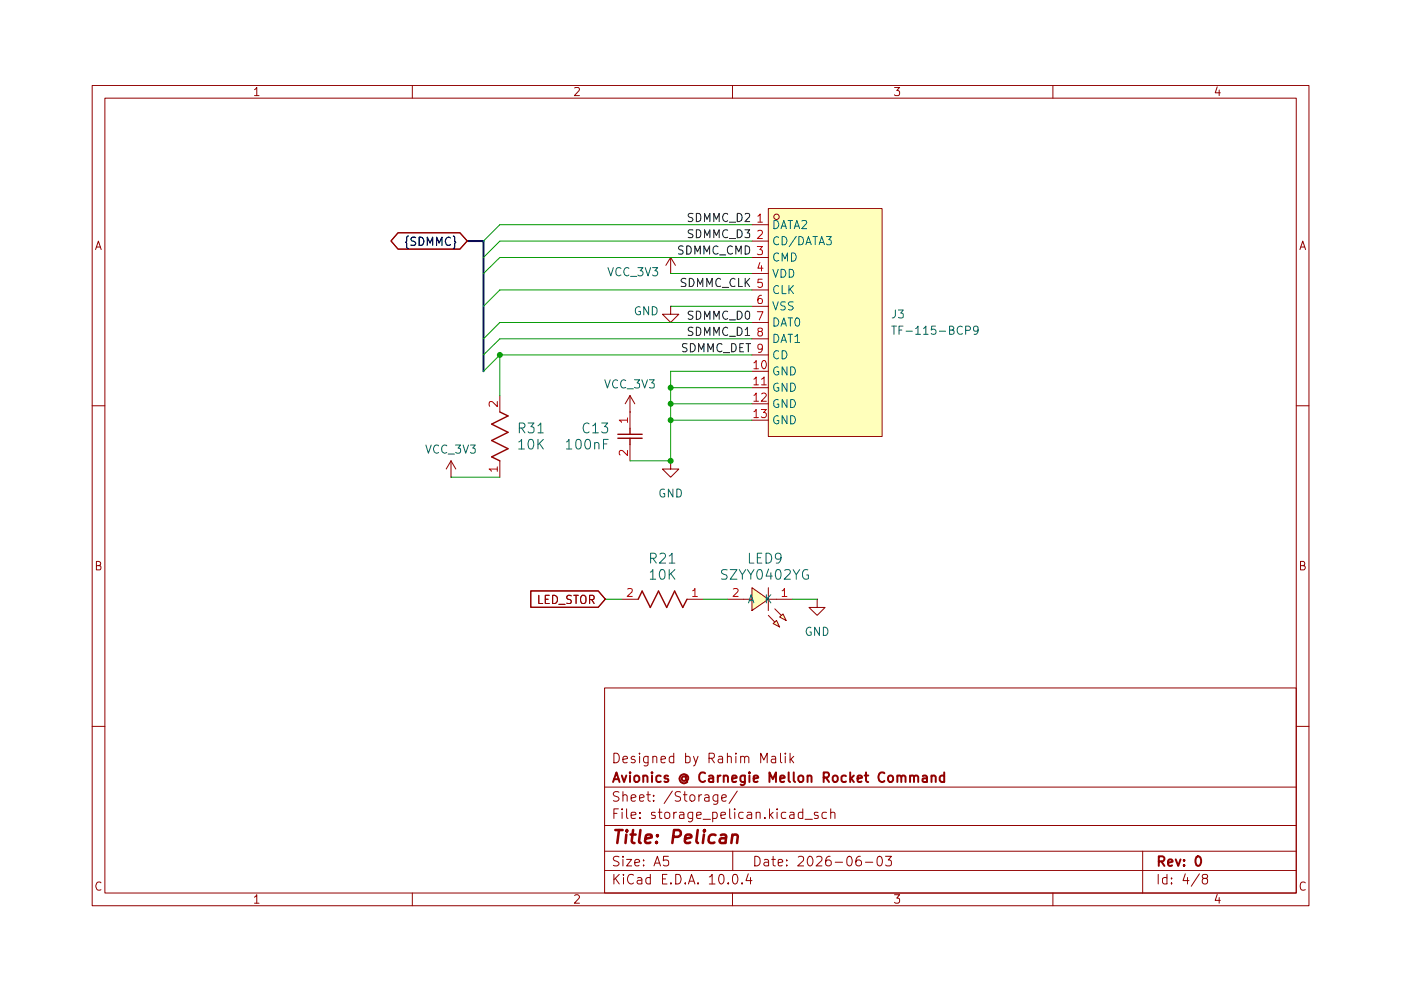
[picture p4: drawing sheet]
<svg xmlns="http://www.w3.org/2000/svg" width="420mm" height="297mm" viewBox="0 0 420 297" stroke-linecap="round" stroke-linejoin="round" font-family="sans-serif">
<g fill="none" stroke="#910000" stroke-width=".3">
<path d="M27.6 25.6h365v245.9h-365zM31.5 29.4h357.2v238.3h-357.2zM76.3 26.9l.7-.7v2.5M76.3 28.7h1.4M123.7 25.6v3.8M172.3 26.4l1.2-.1 .3 .6-1.5 1.8h1.5M219.7 25.6v3.8M268.3 26.2h1.5l-.9 .9 .8 .3v1l-.3 .3h-.8l-.3-.3M315.8 25.6v3.8M365 26l-.6 1.8h1.6M365.6 27v1.7M28.7 74.8l.8-2.5 .9 2.5"/>
<path d="M28.9 74h1.2M389.8 74.8l.9-2.5 .8 2.5M390.1 74h1.2M27.6 121.6h3.9M388.7 121.6h3.9M28.9 169.5h.8l.4-.2v-.8l-.4-.2h-.8v2.5h.9l.4-.2 .1-.6-.2-.4-.4-.1M390 169.5l1.1-.1 .2-.4-.2-.6-1.1-.1v2.5h.9l.4-.2a.59 .59 0 0 0-.1-1l-.3-.1M27.6 217.7h3.9M181.3 206.2h207.4v61.5h-207.4zM388.7 217.7h3.9M181.3 235.9h207.4M184.1 225.8a1.5 1.5 0 0 1 1.7 .9 1.5 1.5 0 0 1-.6 1.8l-1.1 .1z"/>
<path d="M185.6 237.4a1.19 1.19 0 0 0-1.5 .1l-.2 .6 .3 .4a1.45 1.45 0 0 1 1.4 .8l-.1 .6a1.19 1.19 0 0 1-1.6 .1M186.8 238.5l.4-.3 .7 .2 .2 1.8M186.8 227.6l1.4-.2-.1-.5-.9-.2-.4 .4 .2 1.4 .2 .1 .9-.1M186.8 237.3v2.9M189.3 239.2l1.4-.3-.4-.7-.9 .2-.1 1.3 .4 .5 .8-.2M190.4 226.9l-.7-.2-.4 .4 .1 .4 1 .3 .1 .2-.1 .5-.3 .1-.8-.1M191.8 239.2l1.4-.3-.5-.7-.8 .2-.1 1.3 .4 .5 .8-.2M191.8 225.8h-.2l.2 .2 .1-.2-.1 .2M191.8 226.7v1.9M193.9 238.2h1.1M194.4 237.3v2.4l.6 .5M194.4 226.7l-.1 2.6-.5 .3-.6-.1"/>
<path d="M194.4 226.9a.86 .86 0 0 0-1.2 0l-.2 .4 .2 1.1a.86 .86 0 0 0 1.2 .1M195.8 226.9a.73 .73 0 0 1 1.1 0l.1 1.7M195.8 226.7v1.9M196 239.9v.3l-.1-.2 .1-.1v.3M196 238.4v.2l-.1-.1 .1-.1v.2M198.2 227.6l1.4-.2-.2-.5-.7-.2-.5 .4 .1 1.4 .4 .1 .7-.1M201.6 237.1l-2.4 3.7M202.1 226.9l-.3-.2-.8 .2a1.32 1.32 0 0 0-.2 1.5l.4 .2 .9-.1M202.1 225.8v2.8M204.1 237.4l-.3-.1-1.1 .1a.67 .67 0 0 0-.2 .7 .67 .67 0 0 0 .5 .5l.8 .3 .3 .4a.64 .64 0 0 1-.5 .9l-1.1-.2M204.9 238.2h1.1M205.4 237.3v2.4l.6 .5"/>
<path d="M205.6 226.9l.3-.2 .8 .2a1.32 1.32 0 0 1 .2 1.5l-.4 .2-.9-.1M205.6 225.8v2.8M207 238.5l.4-.3h.4l.4 .3 .2 .3-.2 1.1a.76 .76 0 0 1-.7 .3 .76 .76 0 0 1-.6-.6zM208 226.7l.7 1.9M209.3 226.7l-.9 2.6-.4 .3M209.6 238.2v2M210.4 238.2l-.6 .2-.2 .4M211.4 238.4l.3-.2 .8 .2 .1 1.8M212.6 238.9l-.9 .2-.4 .4 .1 .5 .3 .2 .9-.2M212.6 227.3h1.1a.82 .82 0 0 0 .6-.8 .82 .82 0 0 0-.6-.7h-1.1v2.8M213.3 227.3l.9 1.3M215.3 238.2v2.4a.86 .86 0 0 1-1.3 .4"/>
<path d="M215.3 238.4l-.9-.2-.4 .3-.2 .3 .2 1.1a.95 .95 0 0 0 1.3 .1M215.5 226.9l.3-.2 .8 .2 .1 1.7M216.5 239.2l1.3-.3-.1-.5-.2-.2-.9 .2-.1 1.3 .4 .5 .8-.2M216.7 227.4l-1.2 .2-.2 .4 .5 .6 .9-.1M218.1 226.9a.69 .69 0 0 1 1.2 .2v1.5M218.1 225.8v2.8M220.7 225.8v.2l.2-.2h-.2v.2M220.7 226.7v1.9M221.1 237.1l-2.4 3.7M222.1 226.9a.69 .69 0 0 1 1.2 .2v1.5M222.1 226.7v1.9M223.3 227.1l.4-.4 .7 .2 .2 1.7"/>
<path d="M228.1 228.6v-2.8l1 2 1-2v2.8M231.4 226.9l.3-.2 .8 .2 .1 1.7M232.6 227.4l-1.2 .2-.1 .4 .4 .6 .9-.1M234.1 225.8v2.4l.4 .4M235.5 225.8v.2l.2-.2h-.2v.2M235.5 226.7v1.9M236.9 225.8v2.8M237.2 227.5l.8 1.1M238 226.7l-1.1 1.1M181.3 255.1h207.4M181.3 247.4h207.4M184.1 243.8h.9"/>
<path d="M185.5 242.4h-1.4v2.9M185.6 256.8a1.19 1.19 0 0 0-1.5 .1l-.2 .6a.96 .96 0 0 0 1.1 .7l.6 .5-.1 .6a1.19 1.19 0 0 1-1.6 .1M186.6 242.4l-.2 .2h.3l-.1-.2v.3M186.6 243.5v1.8M186.8 256.7l-.1 .1h.3l-.2-.1v.2M186.8 257.6v1.9M187.9 257.6h1.5l-1.5 1.9h1.5M187.9 242.4v2.5l.4 .4M189.3 244.4l1.4-.3-.2-.6h-.8l-.4 .3 .1 1.4h1.1M190.4 258.6l1.4-.2v-.4l-.4-.4-.9 .2-.1 1.3 .4 .4 .8-.1M191.9 245.1l.2 .1-.2 .1v-.2v.2M191.9 243.5l.2 .2h-.3l.1-.2v.3"/>
<path d="M193 259.3l.2 .1-.2 .1v-.2v.2M193 257.8l.2 .1-.2 .1v-.2v.2M196.1 259.5l1-2.8 1 2.8M196.5 243.5a.7 .7 0 0 0-1.1 .5l.4 .4 .7 .1 .1 .3-.1 .4h-1.1M196.5 258.7h1.3M197.4 243.5h1.1M197.8 242.4v2.5l.1 .3 .6 .1M199.4 243.7l.5-.2a.81 .81 0 0 1 1 .5v.8a.82 .82 0 0 1-.8 .5 .82 .82 0 0 1-.8-.5zM200.4 256.7h-1.4l-.1 1.3 .4-.2h.7l.4 .2v1.3l-.4 .2h-.7l-.4-.2M202.1 243.5v1.8M202.9 243.5a.64 .64 0 0 0-.8 .5M203.8 243.5h1.1l.2 1.8"/>
<path d="M205.1 244.1l-1 .1a.61 .61 0 0 0-.4 .6 .61 .61 0 0 0 .4 .5l1-.1M207.7 243.5v2.2l-.6 .6-.6-.1M207.7 243.5h-.8l-.6 .5v.8l.3 .4h1.1M208.9 244.4l1.4-.3-.1-.6a.93 .93 0 0 0-1.3 .3l.2 1.4h1.1M210.9 245.6h2.2M213.7 243.5h.9l.5 .5v.8l-.3 .4h-1.1M213.7 243.5v2.8M216.2 244.4l1.4-.3-.1-.6a.93 .93 0 0 0-1.3 .3l.2 1.4h1.1M218.8 242.4v2.5l.1 .3 .3 .1M219.8 255.1v5.8M220.3 242.4l-.1 .2 .1 .1v-.3v.3M220.3 243.5v1.8"/>
<path d="M222.9 243.5h-1.1l-.3 .5v.8l.3 .4h1.1M224.2 243.5h1.1l.1 1.8M225.4 244.1l-1 .1-.4 .4 .2 .6h1.2M226.4 256.7a1.45 1.45 0 0 1 1.6 1.4 1.45 1.45 0 0 1-1.6 1.4zM226.8 243.7l.4-.2h.7l.1 1.8M226.8 243.5v1.8M229.2 257.8l.3-.2 .8 .2 .2 1.7M229.4 245.1v.2l-.2-.1 .2-.1v.2M230.5 258.4h-1a.56 .56 0 0 0-.4 .6 .56 .56 0 0 0 .4 .5l1-.1M230.8 242.4v2.9M231 244.2l.9 1.1M231.4 257.6h1.1"/>
<path d="M231.9 256.7v2.4v.3l.6 .1M231.9 243.5l-1.1 1M233 242.4v.2h.2l-.2-.2v.3M233 243.5v1.8M233.4 258.6l1.3-.2v-.4l-.4-.4-.8 .2-.1 1.3 .3 .4 .9-.1M235.7 243.5h-.9l-.5 .5v.8l.3 .4h1.1M235.9 259.3l.2 .1-.2 .1-.1-.1 .1 .1M235.9 257.8l.2 .1-.2 .1v-.2v.2M236.9 243.5h1.1l.1 1.8M238.1 244.1l-.9 .1-.4 .4 .1 .6h1.2M239.4 256.9l.4-.2h.7a.78 .78 0 0 1 .4 1.2l-1.7 1.6h1.8M240.7 243.5h-.8l-.5 .5v.8l.2 .4h1.1"/>
<path d="M240.7 242.4v2.9M241.4 245.6h2.2M242.4 256.9a.6 .6 0 0 1 1.1 0 1.9 1.9 0 0 1-.4 2.6l-.7-.2a2.1 2.1 0 0 1 0-2.4zM244.9 256.9l.4-.2h.7a.78 .78 0 0 1 .4 1.2l-1.7 1.6h1.8M245.3 243.5h-1l-.1 .5a.86 .86 0 0 0 1.1 .5v.7h-1.1M247.9 243.5h-1.1l-.3 .5v.8l.3 .4h1.1M249 256.7a1.23 1.23 0 0 0-1.4 1.2v1.1a.93 .93 0 0 0 .9 .6 .93 .93 0 0 0 .8-.6l-.2-1a.9 .9 0 0 0-1.5 .4M249.1 243.7l.2-.2a.79 .79 0 0 1 1.1 .3v1.5M249.1 242.4v2.9M250.5 258.4h2.2M254.2 256.9l.7-.2a1.82 1.82 0 0 1 0 2.8l-.5-.1a2.21 2.21 0 0 1-.2-2.5zM258 256.7a1.23 1.23 0 0 0-1.3 1.2v1.1a.93 .93 0 0 0 .8 .6 .93 .93 0 0 0 .9-.6l-.2-1a.9 .9 0 0 0-1.5 .4"/>
<path d="M259.5 258.4h2.2M263.3 256.9l.6-.2a1.82 1.82 0 0 1 0 2.8l-.5-.1a2.5 2.5 0 0 1-.1-2.5zM265.6 256.7h1.7l-.9 1.1a.78 .78 0 0 1 .9 .6v.9l-.5 .2h-.8l-.4-.2M342.7 255.1v12.6M30.3 264.6l-.1-.1a1.2 1.2 0 0 0-1.4 .5 1.2 1.2 0 0 0 .2 1.5l.6 .3 .7-.1M76.3 268.9l.7-.7v2.5M76.3 270.7h1.4M123.7 267.7v3.8M172.3 268.4l.4-.2h.6l.5 .7-1.5 1.8h1.5M181.3 260.9h207.4M184.1 262.1v2.9M184.5 263.3l1.2 1.7"/>
<path d="M185.7 262.1l-1.6 1.6M187 262.1l-.2 .1 .2 .1 .1-.1-.1 .1M187 263v2M189.9 262.3v-.1a1.39 1.39 0 0 0-1.7 .6 1.39 1.39 0 0 0 .3 1.7 .87 .87 0 0 0 1.4 .1M191.2 263.2l.3-.2 .8 .2 .2 1.8M192.5 263.7l-1.3 .2-.1 .4 .4 .7 1-.2M195 263.2a.87 .87 0 0 0-1.3 .3v.9l.2 .4 .4 .2 .7-.2M195 262.1v2.9M198.7 263.4h.9M200 262.1h-1.3v2.9h1.3M201.2 264.6l.2 .2-.2 .2v-.4v.4M202.6 262.1h.7a1.49 1.49 0 0 1 .9 1.7 1.49 1.49 0 0 1-1.6 1.2z"/>
<path d="M205.5 264.6v.4l-.1-.2 .1-.2v.4M206.5 265l.9-2.9 1 2.9M206.7 264.1h1.4M209.3 264.6l.2 .2-.2 .2-.1-.2 .1-.2v.4M212.7 262.8h.4l.5-.7v2.9M212.7 265h1.7M215.8 262.3l.7-.2a1.65 1.65 0 0 1-.3 2.9 2.02 2.02 0 0 1-.4-2.7zM218.4 264.6l.2 .2-.2 .2-.2-.2 .2-.2v.4M219.7 267.7v3.8M220 262.2l.3-.1a1.55 1.55 0 0 1 .6 2.7l-.6 .2a2.07 2.07 0 0 1-.3-2.8zM222.5 264.6v.4l-.1-.2 .1-.2v.4M224.4 261.9l-.7 2h1.8"/>
<path d="M225.1 263v2M268.3 268.2h1.5l-.9 1 .8 .2v1.1l-.3 .2h-.8l-.3-.2M315.8 267.7v3.8M347.3 262.1v2.9M350 263.2l-.9-.2-.5 .5v.9l.3 .4 .2 .2 .9-.2M350 262.1v2.9M351.3 264.6l.2 .2-.2 .2v-.4v.4M351.3 263.2l.2 .1-.2 .1-.1-.1 .1 .1M355.5 261.9l-.7 2h1.8M356.2 263v2M359.7 261.9l-2.4 3.7M361.1 263.3l-.5-.3v-.7l.5-.2 .8 .1 .3 .4-.1 .4-1.5 .5v.9l.5 .6h.6l.4-.4v-1.1l-.4-.2"/>
<path d="M365 268.1l-.6 1.8h1.6M365.6 269v1.7M391.5 264.6a.98 .98 0 0 0-1.3 0 .98 .98 0 0 0-.3 1.2 .93 .93 0 0 0 .5 1 .93 .93 0 0 0 1.1-.1"/>
</g>
<g fill="none" stroke="#910000" stroke-width=".59">
<path d="M183.9 234.4l1-2.9 .9 2.9M184.1 233.6h1.4M186.5 232.5l.7 1.9 .6-1.9M188.9 231.5v.3l.2-.2-.2-.1v.3M188.9 232.5v1.9M190.3 232.7a.84 .84 0 0 1 1.4 .3v.8l-.6 .6a.78 .78 0 0 1-.9-.6zM192.9 232.7a.76 .76 0 0 1 1.3 .2v1.5M192.9 232.5v1.9M195.5 231.5l-.1 .1 .1 .2 .2-.2-.2-.1v.3M195.5 232.5v1.9M198.2 232.6a.95 .95 0 0 0-1.3 .1 1.32 1.32 0 0 0 .2 1.5l.2 .2 .9-.2M200.4 232.6a.66 .66 0 0 0-1.1 .3v.4l.7 .1 .4 .4v.4l-.4 .2-.7-.2"/>
<path d="M205.7 233a.7 .7 0 0 0-1-.1 .7 .7 0 0 0 0 1.1 .7 .7 0 0 0 1-.2M205.7 232.7v1.1l.3 .2a1.18 1.18 0 0 0-.1-1.8 1.18 1.18 0 0 0-1.7 .3 1.38 1.38 0 0 0 0 1.9 1.38 1.38 0 0 0 1.9 0M211.5 231.8a1.14 1.14 0 0 0-1.5-.1 1.14 1.14 0 0 0-.3 1.4 1.05 1.05 0 0 0 .5 1.2 1.05 1.05 0 0 0 1.3-.2M212.6 232.6l.4-.1 .7 .1 .2 1.8M213.9 233.1l-.9 .2a.61 .61 0 0 0-.4 .9l.4 .2 .9-.2M215.3 232.5v1.9M216.1 232.5l-.7 .2-.1 .3M217 232.7a.76 .76 0 0 1 1.3 .2v1.5M217 232.5v1.9M219.6 233.4l1.3-.3-.1-.5-.9-.1-.3 .4 .1 1.3 .2 .2 .9-.2M223.4 232.5v2.3l-.2 .3a.78 .78 0 0 1-1.1 .1M223.4 232.6l-.9-.1-.4 .2a1.32 1.32 0 0 0 .2 1.5l.2 .2 .9-.2"/>
<path d="M224.7 231.5l-.1 .1 .1 .2 .2-.2-.2-.1v.3M224.7 232.5v1.9M226 233.4l1.4-.3-.2-.5-.8-.1-.4 .4 .1 1.3 .3 .2 .8-.2M230.8 234.4v-2.9l1 2.1 .9-2.1v2.9M234 233.4l1.3-.3-.1-.5-.8-.1-.4 .4 .1 1.3 .3 .2 .8-.2M236.5 231.5v2.5l.4 .4M238 231.5v2.5l.5 .4M239.6 232.7a.76 .76 0 0 1 .8-.3 .76 .76 0 0 1 .5 .6v.8a.77 .77 0 0 1-.7 .6 .77 .77 0 0 1-.8-.6zM242.2 232.7a.69 .69 0 0 1 1.2 .2v1.5M242.2 232.5v1.9M247 233l1.4-.1a.78 .78 0 0 0-.3-1.4h-1.1v2.9M247.7 233l.9 1.4"/>
<path d="M253.7 232.6l-.8-.1-.5 .2a1.32 1.32 0 0 0 .2 1.5l.3 .2 .8-.2M255 231.5v2.9M255.2 233.3l.9 1.1M256.1 232.5l-1.1 1.1M257.2 233.4l1.3-.3-.1-.5-.9-.1-.3 .4 .1 1.3 .2 .2 .9-.2M259.3 232.5h1.1M259.7 231.5v2.5l.7 .4M265.2 231.8l-.1-.2a1.19 1.19 0 0 0-1.4 .3 1.52 1.52 0 0 0 1 2.5l.5-.3M269.1 232.7l.4-.2 .6 .1 .2 1.8M269.1 232.5v1.9M270.3 232.9l.4-.4 .7 .1 .2 1.8M272.9 232.7a.69 .69 0 0 1 1.2 .2v1.5"/>
<path d="M272.9 232.5v1.9M274.1 232.9l.4-.4 .7 .1 .2 1.8M276.7 232.6l.4-.1 .7 .1 .2 1.8M278 233.1l-.9 .2a.61 .61 0 0 0-.4 .9l.4 .2 .9-.2M279.4 232.7a.76 .76 0 0 1 1.2 .2v1.5M279.4 232.5v1.9M283.2 232.6a.86 .86 0 0 0-1.2 .1l-.2 1.1 .3 .4 .3 .2 .8-.2M283.2 231.5v2.9M347.5 258.2l1.5-.2a.76 .76 0 0 0 .2-.8 .76 .76 0 0 0-.6-.5h-1.1v2.8M348.3 258.2l.9 1.3M350.3 258.6l1.4-.3-.5-.7h-.5l-.4 .4v1.1l.4 .4 .8-.1M352.6 257.6l.8 1.9 .6-1.9"/>
<path d="M355.1 259.3v.2l-.1-.1 .1-.1v.2M355.1 257.8v.2l-.1-.1 .1-.1v.2M358.8 256.9l.7-.2a1.58 1.58 0 0 1 .8 1.5 1.58 1.58 0 0 1-1.1 1.3 1.95 1.95 0 0 1-.4-2.6z"/>
<circle cx="250.5" cy="233.5" r=".96"/>
<circle cx="267.1" cy="233.5" r=".96"/>
</g>
<g fill="none" stroke="#910000" stroke-width=".76">
<path d="M184.5 248.8h2.2M185.6 248.8l-.5 3.9M187.8 250.1l-.2 2.6M188 248.8l-.2 .2 .2 .2 .2-.2-.2-.2v.4M189.1 250.1h1.5M189.9 248.8l-.5 3.3 .2 .4 .7 .2M192.1 248.8l-.5 3.3 .1 .4 .5 .2M193.6 251.4l1.9-.4-.1-.7-.4-.2-1.2 .2-.4 1.8 .5 .6 1.1-.2M196.9 252.3l.2 .2-.2 .2-.2-.2 .2-.2v.4M197.1 250.3l.2 .2-.2 .2-.1-.2 .1-.2v.4M201.9 250.8h1.4a1.06 1.06 0 0 0 .9-.9 1.06 1.06 0 0 0-.6-1.1h-1.5l-.5 3.9M205.4 251.4l1.9-.4-.1-.7-.3-.2-1.1 .2-.3 .4-.1 1.4 .5 .6 1.1-.2"/>
<path d="M209.3 248.8l-.5 3.3 .5 .6M211.1 250.1l-.3 2.6M211.3 248.8l-.3 .2 .2 .2 .3-.2-.2-.2-.1 .4M214.6 250.3a1.37 1.37 0 0 0-2 .5l-.1 1.1 .1 .4 .5 .4 1.1-.2M216.2 250.3l.4-.2 1 .2 .2 .4-.2 2M217.7 251l-.3 .2h-.9a.75 .75 0 0 0-.7 .7 .75 .75 0 0 0 .5 .8l1.3-.2M219.7 250.5a.97 .97 0 0 1 1.6 .2l-.3 2M219.7 250.1l-.4 2.6"/>
</g>
<g fill="#ffb">
<path d="M230.4 62.5h34.1v68.4h-34.1z"/>
<path d="M233.8 185l1-1 1 2z"/>
<path d="M231.9 186.9l1-.9 .9 1.9z"/>
<path d="M225.5 176.1l4.9 3.5-4.9 3.4z"/>
</g>
<path d="M119.4 69.8h18.5l2.2 2.4-2.2 2.5h-18.5l-2.1-2.5zM159.2 177.1h20.2l2.1 2.5-2.1 2.4h-20.2z" fill="none" stroke="#910000" stroke-width=".34"/>
<path d="M122.5 70.7l-.5 .4v1.2l-.4 .3 .4 .3v1.2l.5 .4M124.7 71.2l-1-.1-.5 .5 .3 .6 1 .4 .2 .5-.5 .4-1-.1M125.7 71.1a1.24 1.24 0 0 1 1.4 1.2 1.24 1.24 0 0 1-1.4 1.2zM128.1 73.5v-2.4l.9 1.8 .8-1.8v2.4M130.9 73.5v-2.4l.8 1.8 .8-1.8v2.4M135.1 71.3a1.14 1.14 0 0 0-1.5 .4 1.14 1.14 0 0 0 .2 1.5l.6 .3 .7-.2M135.9 70.7l.5 .4v1.2l.3 .3-.3 .3-.1 1.5-.4 .1" fill="none" stroke="#00008a" stroke-width=".3"/>
<g fill="none" stroke="#0f0f0f" stroke-width=".3">
<path d="M204.9 73.9l-1-.2-.3 .3v.6l1.1 .5 .2 .6-.5 .5-.9-.1M206 73.7a1.27 1.27 0 0 1 1.4 1 1.27 1.27 0 0 1-.9 1.5h-.5zM207.8 64.1h-1.2l-.2 .5 .5 .6a.76 .76 0 0 1 .9 .7l-.5 .5-.9-.1M207.8 69l-.9-.1-.5 .4 .1 .5 1.1 .4 .2 .6-.5 .4h-.9M208.4 76.2v-2.5l.8 1.8 .8-1.8v2.5M208.8 64a1.27 1.27 0 0 1 1.4 .7 1.27 1.27 0 0 1-.4 1.6l-1 .1zM208.8 68.9a1.26 1.26 0 0 1 1.4 .7 1.26 1.26 0 0 1-.4 1.6h-1zM211.1 76.2v-2.5l.9 1.8 .8-1.8v2.5M211.3 66.4v-2.4l.7 1.7 .9-1.7v2.4M211.3 71.2v-2.3l.7 1.7 .9-1.7v2.3M214.1 66.4v-2.4l.7 1.7 .9-1.7v2.4M214.1 71.2v-2.3l.7 1.7 .9-1.7v2.3"/>
<path d="M215.3 74a1.16 1.16 0 0 0-1.6 .7 1.16 1.16 0 0 0 1.1 1.5l.5-.3M215.8 76.4h1.8M218.2 64.2l-.4-.2a1.08 1.08 0 0 0-1.1 1.3l.3 .8a.83 .83 0 0 0 1.2 .1M218.2 69a1.15 1.15 0 0 0-1.6 .9 1.15 1.15 0 0 0 1.2 1.3l.4-.1M218.7 66.6h1.9M218.7 71.5h1.9M219.7 74a1.1 1.1 0 0 0-1.4 .2 1.1 1.1 0 0 0-.1 1.4l.4 .5 .3 .1 .8-.3M220.7 76.2v-2.5l.8 1.8 .8-1.8v2.5M221.1 64a1.25 1.25 0 0 1 1.5 1.2 1.25 1.25 0 0 1-1.5 1.2zM221.1 68.9a1.21 1.21 0 0 1 1.5 1.2 1.21 1.21 0 0 1-1.5 1.1zM223.4 68.9h1.4l-.7 .9 .6 .2v1.1l-.3 .1-1-.1M223.5 64.2l.3-.2h.6a.67 .67 0 0 1 .3 1l-1.3 1.4h1.4"/>
<path d="M223.5 73.7a1.31 1.31 0 0 1 1.4 .8 1.31 1.31 0 0 1-.5 1.6l-.9 .1zM205.7 83.6l-.9-.2-.5 .5 .2 .6 .7 .3a.55 .55 0 0 1 .5 .5 .55 .55 0 0 1-.5 .6l-.9-.1M206.7 83.4a1.24 1.24 0 0 1 1.5 1.3 1.24 1.24 0 0 1-1.5 1.2zM207.8 93.3h-.9l-.5 .4 .2 .6 1 .3 .2 .4-.5 .7-.9-.2M207.8 98.3l-.9-.2-.5 .5 .2 .6 .7 .2 .5 .5-.2 .6h-1.2M208.8 93.3a1.27 1.27 0 0 1 1.4 .7 1.27 1.27 0 0 1-.4 1.5l-1 .2zM208.8 98.1a1.31 1.31 0 0 1 1.4 .8 1.31 1.31 0 0 1-.4 1.6h-1zM209.2 85.9v-2.5l.8 1.8 .8-1.8v2.5M211.3 95.7v-2.4l.7 1.7 .9-1.7v2.4M212 85.9v-2.5l.8 1.8 .8-1.8v2.5M214.1 95.7v-2.4l.7 1.7 .9-1.7v2.4M216.1 83.7a.96 .96 0 0 0-1.2 0 .96 .96 0 0 0-.2 1.2 .89 .89 0 0 0 .4 .9 .89 .89 0 0 0 1-.1"/>
<path d="M216.6 86.1h1.9M218.2 93.4a1.17 1.17 0 0 0-1.5 .6 1.17 1.17 0 0 0 .5 1.5l.6 .2 .4-.2M218.2 98.3h-.1a.84 .84 0 0 0-1.1 .1 1.39 1.39 0 0 0 .6 2.1l.6-.2M218.7 95.9h1.9M220.4 83.7a1.14 1.14 0 0 0-1.4 .4 1.14 1.14 0 0 0 .2 1.5l.6 .3 .6-.2M221.1 93.3a1.25 1.25 0 0 1 1.5 1.2 1.25 1.25 0 0 1-1.5 1.2zM221.1 98.1a1.24 1.24 0 0 1 1.5 1.2 1.24 1.24 0 0 1-1.5 1.2zM221.5 83.4v2.5h1.1M223.5 98.8l.7-.7v2.4M223.5 83.4v2.5M223.7 93.4l.8-.1a1.67 1.67 0 0 1-.3 2.4 1.37 1.37 0 0 1-.5-2.3zM223.8 84.5l1 1.4"/>
<path d="M224.8 83.4l-1.3 1.5M206 103.1l-.9-.1-.4 .4 .2 .6 1.1 .5v.7l-.4 .3-.9-.2M207.1 103a1.25 1.25 0 0 1 1.4 1.2 1.25 1.25 0 0 1-1.4 1.3zM209.5 105.5v-2.5l.9 1.8 .7-1.8v2.5M211.3 100.5v-2.4l.7 1.8 .9-1.8v2.4M212.3 105.5v-2.5l.8 1.8 .8-1.8v2.5M214.1 100.5v-2.4l.7 1.8 .9-1.8v2.4M216.5 103.3a.95 .95 0 0 0-1.2-.1 .95 .95 0 0 0-.3 1.2 .91 .91 0 0 0 1 1.1l.5-.3M217 105.7h1.8M218.7 100.8h1.9M219.4 103a1.27 1.27 0 0 1 1.4 .8 1.27 1.27 0 0 1-.5 1.5l-.9 .2zM221.9 104.2h.7"/>
<path d="M223 103h-1.1v2.5h1.1M223.5 100.5h1.3M223.7 103h1.4M224.4 103v2.5"/>
</g>
<g fill="none" stroke="#910000" stroke-width=".3">
<path d="M201.1 77.2l-1.4 2.3M201.1 77.2l1.5 2.3M201.1 77.2v4.8M225.5 67.4h4.9M225.5 72.3h4.9M225.5 77.2h4.9M230.4 62.5h34.1v68.4h-34.1zM201.1 91.8v2.4h2.5l-2.5 2.4-2.4-2.4h2.4M201.1 91.8h.1M201.1 82h.1M225.5 82h4.9M225.5 86.9h4.9"/>
<path d="M225.5 91.8h4.9M225.5 96.6h4.9M149.9 118.6v4.9M188.9 118.6l-1.4 2.4M188.9 118.6l1.5 2.4M188.9 118.6v9.8M225.5 106.4h4.9M225.5 101.6h4.9M225.5 111.3h4.9M225.5 116.2h4.9M135.3 138.1l1.4 2.5M135.3 138.1l-1.5 2.5"/>
<path d="M135.3 138.1v4.9M149.9 138.1v4.9M188.9 123.5h.1M188.9 133.2v4.9M201.1 138.1v2.5h2.5l-2.5 2.4-2.4-2.4h2.4M201.1 138.1h.1M225.5 121h4.9M225.5 125.9h4.9M135.3 143h.1M161.6 178.4v2.5h1.2M163.5 179.6h.9M164.7 178.4h-1.2v2.5h1.2"/>
<path d="M165.7 178.4a1.24 1.24 0 0 1 1.5 1.3 1.24 1.24 0 0 1-1.5 1.2zM171.3 178.6l-.9-.2-.3 .3v.7l1.1 .5 .1 .6-.4 .4-.9-.1M172.1 178.4h1.3M172.8 178.4v2.5M174.3 178.8l.4-.4a.87 .87 0 0 1 1 .9l-.1 1.3-.4 .3-.7-.1a1.95 1.95 0 0 1-.2-2zM176.8 179.7l1.2-.1 .1-.9-.3-.3h-1v2.5M177.4 179.7l.8 1.2M186.5 179.6h4.9M206 179.6h4.9M218.2 179.6h7.3M225.5 176.1l4.9 3.5-4.9 3.4zM230.4 176.1v6.9"/>
<path d="M230.4 179.6h7.3M245.1 179.6v2.5h2.3l-2.3 2.3-2.5-2.3h2.5M245.1 179.6h.1M167.6 181.1h1.9M230.4 184.4l2 2.1M231.9 186.9l1-.9 .9 1.9zM232.4 182.5l1.9 1.9M233.8 185l1-1 1 2z"/>
<circle cx="232.9" cy="65" r=".8"/>
</g>
<path d="M149.9 123.5l2.5 1.2-5 2.4 5 2.5-5 2.4 5 2.5-5 2.4 2.5 1.2M185.3 130.2h7.3M185.3 131.4h7.3M188.9 128.4v1.8M188.9 131.4v1.8M191.4 179.6l1.2-2.4 2.4 4.9 2.5-4.9 2.4 4.9 2.4-4.9 2.5 4.9 1.2-2.5" fill="none" stroke="#910000" stroke-width=".42"/>
<g fill="none" stroke="#b90000" stroke-width=".3">
<path d="M227.1 73.9h1.5l-.7 .9 .7 .3v1.1l-.4 .1-1.1-.1M227.3 64.8l.7-.7v2.5M227.3 69.3l.3-.3h.6l.4 .3v.4v.4l-1.5 1.4h1.5M227.3 66.6h1.3M227.9 78.7l-.6 1.7h1.5M228.4 79.6v1.6M227.1 93.4h1.7l-1.1 2.5M227.7 99.4l-.4-.6 .2-.4 1.1 .1v.6l-1.1 .3-.2 .4 .1 .7 .3 .2 .9-.2v-.7l-.4-.4M228.4 88.5l-.7 .2a1.71 1.71 0 0 0 0 2.3l.9-.3v-1l-.9-.2-.4 .5M228.6 83.7h-1.2l-.1 1.1 .3-.2 1 .2v1.1l-.4 .2h-.6l-.3-.2M226.1 108.8l.7-.7v2.4M226.1 113.7l.7-.7v2.4"/>
<path d="M226.1 118.5l.7-.7v2.5M226.1 110.5h1.4M226.1 115.4h1.4M228.4 113.7l.8-.7v2.4M228.4 118.1a.86 .86 0 0 1 1.3 0l.1 .2-.1 .5-1.4 1.5h1.5M228.4 115.4h1.4M228.6 104.3l-.4 .4-.7-.1-.2-.3 .1-.9 .3-.2 .9 .2a2.24 2.24 0 0 1-.4 2.1l-.7 .1M228.6 108.3l.6-.2a1.38 1.38 0 0 1 .7 1.3 1.38 1.38 0 0 1-.9 1.1l-.4-.2a1.84 1.84 0 0 1 0-2zM149.1 120.4v1.5l-1.4-1.5h-.3a.5 .5 0 0 0-.7 .5l.2 .9M149.1 139.9v1.4M188.2 125.9h-2.5l.7 .7M188.2 135v1.5l-1.5-1.4-.3-.1-.4 .1-.3 .3v.6l.3 .4"/>
<path d="M188.2 125.3v1.3M226.1 123.4l.7-.7v2.5M226.1 120.3h1.4M226.1 125.2h1.4M228.3 122.7h1.5l-.8 1h.6l.2 .4-.1 .8-.4 .3h-.7l-.3-.3M149.1 140.6h-2.4l.7 .7M188.3 176.6l.9-.2a.67 .67 0 0 1 .3 1l-1.4 1.4h1.5M207.7 177.1l.7-.7v2.4M207.7 178.8h1.5M219.9 176.6l1.2-.1 .3 .6-1.6 1.7h1.6M234.6 177.1l.6-.7v2.4M234.6 178.8h1.4"/>
</g>
<g fill="none" stroke="#006665" stroke-width=".3">
<path d="M232.1 66.1a1.25 1.25 0 0 1 1.5 1.2 1.25 1.25 0 0 1-1.5 1.2zM233.6 71.2a1.1 1.1 0 0 0-1.4 .2 1.1 1.1 0 0 0-.1 1.4l.8 .6 .7-.3M233.6 76.1a.96 .96 0 0 0-1.3-.1 .96 .96 0 0 0-.3 1.2 .95 .95 0 0 0 .5 .9 .95 .95 0 0 0 1.1-.1M234.2 68.5l.9-2.4 .7 2.4M234.5 67.8h1.2M234.6 70.9a1.32 1.32 0 0 1 1.3 .8 1.32 1.32 0 0 1-.4 1.6l-.9 .1zM234.6 78.3v-2.5l.8 1.8 .8-1.8v2.5M236.3 66.1h1.4M237 66.1v2.4M237.4 75.8h.6a1.33 1.33 0 0 1 .3 2.3l-.9 .2zM238.2 68.5l.8-2.4 .8 2.4M238.4 67.8h1.2"/>
<path d="M238.8 70.8l-2.1 3.2M239.6 70.9a1.32 1.32 0 0 1 1.3 .8 1.32 1.32 0 0 1-.4 1.6l-.9 .1zM240.5 66.3l1.2-.1 .2 .6-1.5 1.7h1.5M241.7 73.4l.7-2.5 .9 2.5M241.9 72.7h1.1M243.8 70.9h1.4M244.5 70.9v2.5M245.7 73.4l.7-2.5 .9 2.5M245.8 72.7h1.2M247.9 70.9h1.4l-.8 .9 .7 .3-.1 1.2-.9 .1-.3-.3M231.8 80.7l.8 2.4 .8-2.4M231.8 90.5l.8 2.4 .8-2.4"/>
<path d="M232.1 95.3a1.24 1.24 0 0 1 1.5 1.2 1.24 1.24 0 0 1-1.5 1.2zM233.6 85.8a1.1 1.1 0 0 0-1.4 .2 1.1 1.1 0 0 0-.1 1.4l.8 .6 .7-.2M234.2 80.7a1.21 1.21 0 0 1 1.5 1.2 1.21 1.21 0 0 1-1.5 1.2zM234.2 97.7l.9-2.4 .7 2.4M234.5 97.1h1.2M234.6 85.6v2.4h1.2M235.5 90.6l-.9-.1-.5 .4 .2 .6 1.1 .5v.7l-.3 .2-1-.1M236.3 95.3h1.4M236.6 85.6v2.4M236.7 80.7a1.26 1.26 0 0 1 1.4 .8 1.26 1.26 0 0 1-.5 1.5l-.9 .1zM236.9 86.7l1.1 1.3M237 95.3v2.4"/>
<path d="M237.9 90.6l-1-.1-.5 .4 .3 .6 .9 .3 .3 .4-.5 .7-1-.1M238 85.6l-1.4 1.4M238.6 95.5l.6-.2a1.52 1.52 0 0 1 0 2.4h-.2a1.61 1.61 0 0 1-.4-2.2zM232.1 100.2a1.25 1.25 0 0 1 1.5 1.2 1.25 1.25 0 0 1-1.5 1.3zM233.4 110.1a1.17 1.17 0 0 0-1.5 .9 1.17 1.17 0 0 0 1 1.4l.7-.3v-.7h-.6M233.4 114.9a1.21 1.21 0 0 0-1.5 1 1.21 1.21 0 0 0 1 1.4l.7-.2v-.9h-.6M233.4 119.8a1.12 1.12 0 0 0-1.4 1.2 1.12 1.12 0 0 0 1.6 1v-.9h-.6M233.6 105.3a1.19 1.19 0 0 0-1.7 .8 1.19 1.19 0 0 0 1.1 1.5l.6-.3M234.2 102.7l.9-2.5 .7 2.5M234.5 102h1.2M234.6 105.1a1.25 1.25 0 0 1 1.4 1.2 1.25 1.25 0 0 1-1.4 1.3zM236 109.9v2.5l-1.4-2.5v2.5"/>
<path d="M236 114.9v2.4l-1.4-2.4v2.4M236 119.8v2.3l-1.4-2.3v2.3M236.3 100.2h1.4M237 100.2v2.5M237.1 109.9a1.32 1.32 0 0 1 1.4 .9 1.32 1.32 0 0 1-.5 1.5l-.9 .1zM237.1 114.9h.6a1.33 1.33 0 0 1 .3 2.2l-.9 .2zM237.1 119.8a1.21 1.21 0 0 1 1.5 1.1 1.21 1.21 0 0 1-1.5 1.2zM238.4 100.9l.7-.7v2.5M238.4 102.7h1.4M233.4 124.8a1.17 1.17 0 0 0-1.5 .8 1.17 1.17 0 0 0 1 1.4l.7-.2v-.8h-.6M236 124.6v2.4l-1.4-2.4v2.4M237.1 124.6a1.32 1.32 0 0 1 1.4 .8 1.32 1.32 0 0 1-.5 1.6h-.9z"/>
<path d="M229.8 178.3v2.4M230.2 179.3l1 1.4M231.2 178.3l-1.4 1.4M224.5 180.7l.8-2.4 .8 2.4M224.7 180h1.1"/>
</g>
<path d="M140.2 72.3h4.8v39" fill="none" stroke="#00008a" stroke-width=".59"/>
<g fill="none" stroke="#090" stroke-width=".3">
<path d="M225.5 77.2h-75.6l-4.9 4.8M225.5 67.4h-75.6l-4.9 4.9M225.5 72.3h-75.6l-4.9 4.9M201.1 82h24.4M201.1 91.8h24.4M225.5 86.9h-75.6l-4.9 4.9M225.5 96.6h-75.6l-4.9 5M149.9 106.4l-4.9 4.9M149.9 106.4h75.6M149.9 106.4v12.2M201.1 116.2h24.4M225.5 101.6h-75.6l-4.9 4.8"/>
<path d="M225.5 111.3h-24.4v26.8h-12.2M201.1 125.9h24.4M201.1 121h24.4M135.3 143h14.6M181.6 179.6h4.9M210.9 179.6h7.3M237.7 179.6h7.4"/>
</g>
<g fill="#090">
<circle cx="149.9" cy="106.4" r=".89"/>
<circle cx="201.1" cy="125.9" r=".89"/>
<circle cx="201.1" cy="121" r=".89"/>
<circle cx="201.1" cy="116.2" r=".89"/>
<circle cx="201.1" cy="138.1" r=".89"/>
</g>
<g fill="none" stroke="#006665" stroke-width=".3">
<path d="M182.3 80.2l.9 2.5 .7-2.5M186.2 80.5a.95 .95 0 0 0-1.2-.1 .95 .95 0 0 0-.3 1.2 .91 .91 0 0 0 1 1.1l.5-.3M188.6 80.5l-.4-.3a1.08 1.08 0 0 0-1.1 1.4l.2 .7a.83 .83 0 0 0 1.3 .1M189.1 82.8h1.9M191.3 80.2h1.5l-.8 1h.6l.2 .4-.1 .8-.4 .3h-.7l-.3-.3M192 92.1a1.19 1.19 0 0 0-1.6 .8 1.19 1.19 0 0 0 1 1.5l.7-.3v-.8h-.5M193.5 80.2l.9 2.5 .7-2.5M194.5 91.9v2.5l-1.4-2.5v2.5M195.6 91.9a1.25 1.25 0 0 1 1.5 1.2 1.25 1.25 0 0 1-1.5 1.3zM195.7 80.2h1.5l-.8 1h.6l.2 .4-.1 .8-.4 .3h-.7l-.3-.3M267.4 97.7h1.5M268.1 97.7v2.5"/>
<path d="M268.5 92.9v1.7a.81 .81 0 0 1-.9 .7M269.5 92.9h1.4l-.8 1 .7 .1v1.1l-.3 .2-1-.2M269.6 98.9h.9M270.8 97.7h-1.2v2.5M271.7 99.3h1.9M274.6 98.5l.7-.8v2.5M277 98.5l.7-.8v2.5M280.5 97.7h-1.1l-.1 1.2 .3-.2h.6l.5 .5v.6l-.5 .4h-.6l-.3-.3M281.7 99.3h1.9M284.8 98.9l1-.1 .2-.3-.1-.5-.4-.3h-.7v2.5h.9l.3-.3 .1-.5-.6-.5M288.6 98a1.01 1.01 0 0 0-1.2 0 1.01 1.01 0 0 0-.3 1.2 .9 .9 0 0 0 .5 .9 .9 .9 0 0 0 1-.2M289.6 99l1.2-.1a.67 .67 0 0 0 .2-.6 .67 .67 0 0 0-.5-.6h-.9v2.5"/>
<path d="M293.3 98.8l-.4 .5-.8-.1-.1-.4 .1-.9 .8-.2 .3 .3a2.24 2.24 0 0 1-.3 2.1l-.8 .1M181.4 113.8l.8 2.5 .8-2.5M185.2 114.1a1.14 1.14 0 0 0-1.4 .4 1.14 1.14 0 0 0 .1 1.5l.6 .3 .7-.2M187.7 114.1a1.16 1.16 0 0 0-1.7 .8 1.16 1.16 0 0 0 1.2 1.4l.5-.2M188.1 116.5h1.8M190.3 113.8h1.5l-.7 1 .6 .2v1.1l-.3 .2-1.1-.2M192.5 113.8l.8 2.5 .9-2.5M194.8 113.8h1.4l-.7 1 .6 .2v1.1l-.3 .2-1-.2M274.6 100.2h1.5M277 100.2h1.3M127.7 133.4l.8 2.4 .8-2.4M131.5 133.6l-.4-.2a1.08 1.08 0 0 0-1.1 1.3l.3 .8a.83 .83 0 0 0 1.2 .1"/>
<path d="M134 133.6a.96 .96 0 0 0-1.2 0 .96 .96 0 0 0-.3 1.1 .95 .95 0 0 0 .4 1 .95 .95 0 0 0 1.1-.1M134.4 136.1h1.9M136.6 133.4h1.5l-.7 .9 .6 .1v1.2l-.3 .2h-.7l-.4-.2M138.9 133.4l.8 2.4 .8-2.4M141.1 133.4h1.4l-.7 .9 .6 .1 .1 1.2-.4 .2h-.7l-.3-.2M155.6 132.5l.8-.8v2.9M155.6 134.6h1.7M155.7 128.3h1.1a.78 .78 0 0 0 .7-.7 .78 .78 0 0 0-.7-.8h-1.1v3M156.4 128.3l1 1.5M158.4 126.8h1.7l-.9 1.1a.78 .78 0 0 1 .9 .6v.9l-.5 .4h-.8l-.4-.4M158.6 132l.4-.3a.64 .64 0 0 1 .9 .5 1.47 1.47 0 0 1-.9 2.4l-.4-.3a2.69 2.69 0 0 1 0-2.3zM161.3 127.6l.9-.8v3"/>
<path d="M161.3 131.7v2.9M161.3 129.8h1.6M161.8 132.9l1.1 1.7M162.9 131.7l-1.6 1.6M169.9 132.5l.7-.8v2.9M169.9 134.6h1.6M173 131.8l.6-.1a1.82 1.82 0 0 1 0 2.9 .64 .64 0 0 1-.8-.5l-.1-1.3zM175.8 131.8l.6-.1a1.82 1.82 0 0 1 0 2.9 1.22 1.22 0 0 1-1-1.8zM176.7 127a1.18 1.18 0 0 0-1.5 .1 1.18 1.18 0 0 0-.3 1.4 1.05 1.05 0 0 0 .5 1.1 1.05 1.05 0 0 0 1.3-.2M177.8 127.6l.8-.8v3M177.8 129.8h1.7M178.4 132.9a.76 .76 0 0 1 1.2 .2v1.5"/>
<path d="M178.4 132.6v2M180.5 126.8h1.7l-.9 1.1a.78 .78 0 0 1 .9 .6v.7l-.5 .6h-.8l-.4-.4M181 133.1h1M182.4 131.7h-1.4v2.9M199.3 146.7l-.3-.1a1.24 1.24 0 0 0-1.2 .9 1.24 1.24 0 0 0 .5 1.4l1-.1v-.8h-.4M201.8 146.6v2.4l-1.4-2.4v2.4M203 146.6a1.26 1.26 0 0 1 1.4 .8 1.26 1.26 0 0 1-.5 1.5l-.9 .1zM195 171.5l.8-.8v2.9M195 173.6h1.6M195.1 167.3h1.1a.78 .78 0 0 0 .6-.7 .78 .78 0 0 0-.6-.8h-1.1v3M195.8 167.3l1 1.5M197.9 166.1l.4-.3 1 .2a.78 .78 0 0 1 .1 1.1l-1.7 1.7h1.9"/>
<path d="M198.2 170.8l.6-.1a1.82 1.82 0 0 1 0 2.9 1.22 1.22 0 0 1-1.1-1.8zM200.7 166.7l.8-.9v3M200.7 170.7v2.9M200.7 168.8h1.7M201.1 171.9l1.3 1.7M202.4 170.7l-1.7 1.6M218.1 170.8a1.23 1.23 0 0 0-1.7 .4l.1 .6 .5 .3a.96 .96 0 0 1 1.1 .7l-.2 .6a1.32 1.32 0 0 1-1.5 .1M219 170.7h2l-2 2.9h2M221.7 170.7l.9 1.6 1-1.6M222.6 172.3v1.3M224.2 170.7l1 1.6 .9-1.6M224.7 165.8v3h1.4"/>
<path d="M225.2 172.3v1.3M227.1 167.2h1M227.4 170.8l.6-.1a1.82 1.82 0 0 1 0 2.9 1.22 1.22 0 0 1-1.1-1.8zM228.5 165.8h-1.4v3h1.4M229.7 165.8a1.5 1.5 0 0 1 1.8 1.5 1.5 1.5 0 0 1-1.8 1.5zM230.5 170.6l-.8 2.1h1.9M231.2 171.7v1.9M232.8 171l.4-.3a.64 .64 0 0 1 .9 .5 1.47 1.47 0 0 1-.9 2.4l-.4-.2a2.69 2.69 0 0 1 0-2.4zM234.2 167.1l-.2 .4h-1.2l-.3-.4 .2-1a.9 .9 0 0 1 1.5 .3 2.16 2.16 0 0 1-.8 2.4h-.6M235.3 171a1.24 1.24 0 0 1 1.5-.2 .78 .78 0 0 1 .1 1.1l-1.7 1.7h1.8M237.9 170.7l.9 1.6 1-1.6M238.8 172.3v1.3"/>
<path d="M242.3 170.8a1.38 1.38 0 0 0-1.5 .5 1.38 1.38 0 0 0-.1 1.6 1.06 1.06 0 0 0 1.7 .5v-1.1h-.5M243.2 188.2a.84 .84 0 0 0-1.2 .1 1.39 1.39 0 0 0 .6 2.2l.7-.3v-.8h-.4M245.7 188v2.5l-1.4-2.5v2.5M246.9 188a1.26 1.26 0 0 1 1.5 1 1.26 1.26 0 0 1-1 1.5h-.5z"/>
</g>
</svg>
